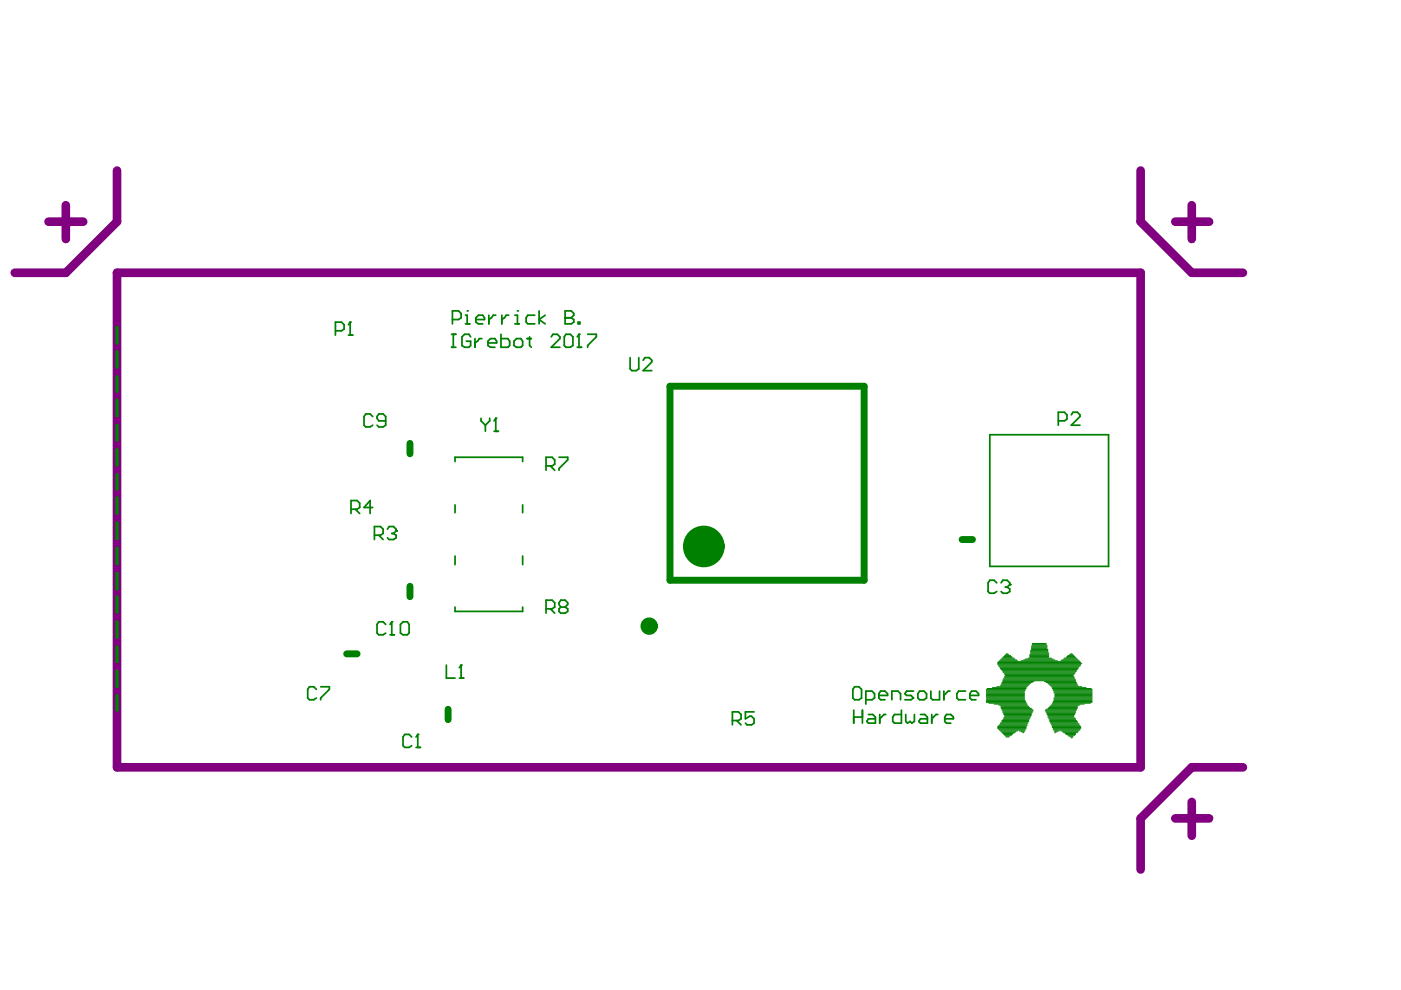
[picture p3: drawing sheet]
<svg xmlns="http://www.w3.org/2000/svg" width="297mm" height="210mm" viewBox="0 0 297 210" stroke-linecap="round" stroke-linejoin="round" font-family="sans-serif">
<path d="M24.8 36.2v10.8l-10.8 10.8h-10.9M241.8 36.2v10.8l10.9 10.8h10.8M10.3 47h7.3M14 43.5v7.2M24.8 57.8h217v104.9h-217zM249.2 47h7.2M252.7 43.5v7.2M249.2 173.5h7.2M252.7 170v7.2M263.5 162.7h-10.8l-10.9 10.8v10.9" fill="none" stroke="#800080" stroke-width="1.8"/>
<g fill="none" stroke="#008000" stroke-width=".74">
<path d="M24.8 69.4v3.3M24.8 74.5v3.4M24.8 79.9v3.1M24.8 84.8v3.3M24.8 90.2v3.1M24.8 95.3v3.3M24.8 100.6v3.1M24.8 105.6v3.3M24.8 110.9v3.3M24.8 116.2v3.3M24.8 121.6v3.3M24.8 126.5v3.3"/>
<path d="M24.8 131.8v3.3M24.8 137.2v3.1M24.8 142.3v3.3M24.8 147.4v3.2"/>
</g>
<path d="M86.9 94v2.2M142.1 81.9h41.1v41.1h-41.1zM204 114.4h2.2M73.5 138.6h2.2M86.9 124.3v2.2M95 150.4v2.2" fill="none" stroke="#008000" stroke-width="1.5"/>
<path d="M71.1 70.1h1.3l.6-.3v-.9l-.6-.6h-1.3v2.8M73.9 71.1h.9M74.2 68.3v2.8M96.5 97.9v-1h14.3v1M209.9 92.2h25.1v27.9h-25.1zM96.5 107v1.7M96.5 117.9v1.8M110.8 107v1.7M110.8 117.9v1.8M96.5 128.7v.9h14.3v-.9M67.1 146.2l-.6-.6h-.9l-.4 .6v1.8l.4 .4h.9l.6-.4M68 145.6h1.8v.6l-1.8 1.8v.4" fill="none" stroke="#008000" stroke-width=".37"/>
<g fill="none" stroke="#008000" stroke-width=".21">
<path d="M212.1 139.9h3.5M212.2 139.7h3M212.4 139.6h2.6M212.6 139.4h2M212.8 139.2h1.7M213 139h1.3M213.2 138.8h.7M213.4 138.6h.3M217 139.9h6.6M217.4 139.7h5.9M217.9 139.6h5M218.3 138.8h4.1"/>
<path d="M218.3 139h4.1M218.3 139.2h4.1M218.3 139.4h4.1M218.5 138.4h3.9M218.5 138.6h3.9M218.5 137.9h3.7M218.5 138.1h3.7M218.5 138.3h3.7M218.7 137h3.3M218.7 137.2h3.3M218.7 137.3h3.3M218.7 137.5h3.3"/>
<path d="M218.7 137.7h3.5M218.9 136.4h2.9M218.9 136.6h2.9M218.9 136.8h3.1M225.1 139.9h3.5M225.5 139.7h2.9M225.7 139.6h2.5M226 139.4h2.1M226.2 139.2h1.7M226.4 139h1.3M226.8 138.8h.7M227 138.6h.3"/>
<path d="M209.1 146.2h8.3M209.1 146.3h8.3M209.1 146.5h8.1M209.1 146.7h8.1M209.1 146.9h8.1M209.1 147.1h8.1M209.1 147.3h8.1M209.1 147.4h8.1M209.1 147.6h8.1M209.1 147.8h8.1M209.1 148h8.1M209.1 148.2h8.1"/>
<path d="M209.1 148.4h8.1M209.1 148.5h8.3M209.1 148.7h8.3M209.1 148.9h8.5M209.3 146h8.3M209.7 149.1h7.9M210.4 145.8h7.2M210.8 149.3h7M211.3 145.6h6.5M211.5 154.1h6.1M211.5 154.2h6.1M211.5 154.4h6.1"/>
<path d="M211.5 140.5h17.7M211.5 140.7h17.8M211.5 140.8h17.7M211.7 153.9h6.1M211.7 154.6h5.7M211.7 149.5h6.1M211.7 140.3h17.3M211.7 141h17.5M211.7 141.2h17.3M211.9 153.7h5.9M211.9 154.8h5.5M211.9 140.1h3.8"/>
<path d="M211.9 141.4h16.9M212.1 153.3h5.8M212.1 153.5h5.7M212.1 155h3.6M212.1 145.4h5.8M212.1 149.7h5.8M212.1 141.6h16.5M212.1 141.8h16.5M212.2 153.1h5.7M212.2 155.2h3.2M212.2 145.1h6.1M212.2 145.2h5.9"/>
<path d="M212.2 149.8h5.9M212.2 150h6.1M212.2 150.2h6.5M212.2 141.9h16.2M212.4 155.3h2.8M212.4 144.7h6.5M212.4 144.9h6.1M212.4 150.4h6.5M212.4 150.6h6.6M212.4 152.8h5.7M212.4 153h5.7M212.4 142.1h15.8"/>
<path d="M212.6 155.5h2.2M212.6 144.5h6.6M212.6 150.8h6.4M212.6 150.9h6.3M212.6 151.1h6.3M212.6 152.6h5.5M212.6 142.3h15.6M212.6 142.5h15.5M212.6 144.1h15.5M212.6 144.3h15.5M212.8 155.7h1.8M212.8 151.3h5.9"/>
<path d="M212.8 151.5h5.9M212.8 152.2h5.5M212.8 152.4h5.5M212.8 142.7h15.1M212.8 143.8h15.1M212.8 144h15.1M213 155.9h1.5M213 151.7h5.7M213 151.9h5.5M213 152h5.5M213 142.9h14.9M213 143h14.7"/>
<path d="M213 143.4h14.7M213 143.6h14.7M213.2 156.1h.9M213.2 143.2h14.3M213.4 156.3h.5M216.1 155h1.1M216.5 155.2h.7M216.5 140.1h7.7M216.8 155.3h.2M221.4 144.5h6.7M221.6 150.6h6.6M221.6 150.8h6.5"/>
<path d="M221.8 144.7h6.4M221.8 150.4h6.4M221.8 150.9h6.3M221.8 151.1h6.3M222 151.3h5.9M222 151.5h5.9M222.2 144.9h6M222.2 150.2h6.2M222.2 151.7h5.5M222.2 151.9h5.5M222.2 152h5.5M222.4 145.1h6"/>
<path d="M222.4 150h6M222.4 152.2h5.5M222.4 152.4h5.7M222.5 145.2h5.9M222.5 149.8h5.9M222.5 152.6h5.6M222.5 152.8h5.7M222.5 153h5.9M222.7 153.1h5.7M222.7 153.3h5.9M222.7 145.4h5.9M222.7 149.7h5.9"/>
<path d="M222.9 153.5h5.9M222.9 153.7h5.9M222.9 145.6h6.4M222.9 149.5h6.1M223.1 153.9h5.9M223.1 154.1h6.1M223.1 154.2h6.1M223.1 149.3h6.8M223.1 145.8h7.2M223.1 146h8.3M223.1 149.1h8.1M223.3 154.4h5.9"/>
<path d="M223.3 154.6h5.7M223.3 146.2h8.2M223.3 146.3h8.2M223.3 148.7h8.2M223.3 148.9h8.2M223.5 154.8h5.5M223.5 155h1.1M223.5 146.5h8M223.5 146.7h8M223.5 146.9h8M223.5 148h8M223.5 148.2h8"/>
<path d="M223.5 148.4h8M223.5 148.5h8M223.6 155.2h.6M223.6 155.3h.2M223.6 147.1h7.9M223.6 147.3h7.9M223.6 147.4h7.9M223.6 147.6h7.9M223.6 147.8h7.9M224.9 155h3.7M224.9 140.1h3.9M225.3 155.2h3.3"/>
<path d="M225.5 155.3h2.9M225.8 155.5h2.3M226 155.7h2.1M226.4 155.9h1.5M226.6 156.1h.9M227 156.3h.5M227.1 156.4h.2"/>
</g>
<circle cx="74.2" cy="68.3" r=".18" fill="#008000"/>
<path d="M74.2 68.3l-.3 .6M87.3 156.3l-.6-.6h-.9l-.3 .6v1.8l.3 .4h.9l.6-.4M88.2 158.5h.9M88.6 155.7v2.8" fill="none" stroke="#008000" stroke-width=".37"/>
<circle cx="88.6" cy="155.7" r=".18" fill="#008000"/>
<path d="M81.8 132.4l-.6-.6h-.9l-.4 .6v1.8l.4 .4h.9l.6-.4M82.7 134.6h.9M83.1 131.8v2.8M88.6 155.7l-.4 .6" fill="none" stroke="#008000" stroke-width=".37"/>
<circle cx="83.1" cy="131.8" r=".18" fill="#008000"/>
<path d="M79.4 113.5h1.3l.5-.4v-.9l-.5-.6h-1.3v2.8M80.3 113.5l.9 .9M82.1 112.2l.4-.6h.9l.6 .6v.4M83.1 131.8l-.4 .6M84.9 132.4l.6-.6h.9l.3 .6v1.8l-.3 .4h-.9l-.6-.4z" fill="none" stroke="#008000" stroke-width=".37"/>
<circle cx="84" cy="112.6" r=".18" fill="#008000"/>
<path d="M83.1 113.1h.3M83.4 113.1l.6 .4v.5l-.6 .4h-.9l-.4-.4M84 112.6l-.6 .5M94.6 141v2.8h1.9M97.4 143.8h.9M97.8 141v2.8" fill="none" stroke="#008000" stroke-width=".37"/>
<circle cx="97.8" cy="141" r=".18" fill="#008000"/>
<path d="M102 88.7v.5l.9 1M102.9 90.2v1.2M103.8 88.7v.5l-.9 1M104.7 91.4h1M105.1 88.7v2.7M97.8 141l-.4 .6" fill="none" stroke="#008000" stroke-width=".37"/>
<circle cx="105.1" cy="88.7" r=".18" fill="#008000"/>
<g fill="none" stroke="#008000" stroke-width=".37">
<path d="M133.6 75.8v2.4l.4 .4h.9l.5-.4v-2.4M136.4 76.4l.3-.6h.9l.6 .6v.3l-1.8 1.9h1.8M79 88.3l-.5-.5h-1l-.3 .5v1.9l.3 .3h1l.5-.3M81.8 89.2h-1.5l-.4-.5v-.4l.4-.5h.9l.6 .5v1.9l-.6 .3h-.9l-.4-.3M105.1 88.7l-.4 .5M115.8 98.8h1.3l.5-.4v-.9l-.5-.6h-1.3v2.8M116.7 98.8l.9 .9M118.5 96.9h1.9v.6l-1.9 1.8v.4M224.4 89.2h1.3l.5-.3v-.9l-.5-.6h-1.3v2.8M227.1 88l.4-.6h.9l.6 .6v.3l-1.9 1.9h1.9M74.4 108h1.3l.6-.4v-.9l-.6-.6h-1.3v2.8M75.3 108l1 .9"/>
<path d="M79 107.6h-1.8l1.3-1.5v2.8M115.8 129.1h1.3l.5-.4v-.9l-.5-.6h-1.3v2.8M116.7 129.1l.9 .9M118.9 128.7l-.4-.5v-.4l.4-.6h.9l.6 .6v.4l-.6 .5M118.9 128.7l-.4 .4v.5l.4 .4h.9l.6-.4v-.5l-.6-.4M118.9 128.7h.9M211.3 123.6l-.5-.6h-.9l-.4 .6v1.8l.4 .4h.9l.5-.4M212.2 123.6l.4-.6h.9l.6 .6v.3M155.3 152.8h1.3l.5-.4v-.9l-.5-.6h-1.3v2.8M156.2 152.8l.9 .9M159.9 150.9h-1.9v1.5l1-.5h.3l.6 .5v.9l-.6 .4h-.9l-.4-.4M181 150.6v2.7"/>
<path d="M181 152h1.8M181.2 145.6h.9l.6 .6v1.8l-.6 .4h-.9l-.4-.4v-1.8zM182.8 150.6v2.7M183.6 148.4h1.3l.5-.4v-.9l-.5-.6h-1.3v2.8M184.1 151.5h1l.5 .5v1.3h-1.5l-.3-.3 .3-.6h1.5M186.3 147.4h1.9v-.3l-.6-.6h-.9l-.4 .6v.9l.4 .4h.9M186.5 151.5v1.8M187.8 151.5h-.4l-.9 .9M189.1 148.4v-1.9h1.3l.5 .6v1.3M191.1 150.6v2.7h-1.5l-.3-.3v-1l.3-.5h1.5M192 151.5v1.5l.4 .3 .6-.3 .3 .3 .6-.3v-1.5M193.7 146.5h-1.5l-.3 .6 .3 .3h.9l.6 .6-.6 .4h-1.2"/>
<path d="M195 146.5h.9l.5 .6v.9l-.5 .4h-.9l-.4-.4v-.9zM195.2 151.5h.9l.5 .5v1.3h-1.4l-.4-.3 .4-.6h1.4M197.4 146.5v1.5l.3 .4h1.5v-1.9M197.5 151.5v1.8M198.8 151.5h-.3l-1 .9M200.1 146.5v1.9M200.3 152.4h1.8v-.4l-.5-.5h-.9l-.4 .5v1l.4 .3h.9M201.4 146.5h-.4l-.9 .9M204.7 146.5h-1.5l-.3 .6v.9l.3 .4h1.5M205.6 147.4h1.9v-.3l-.6-.6h-.9l-.4 .6v.9l.4 .4h.9"/>
</g>
<circle cx="214.1" cy="123.9" r=".18" fill="#008000"/>
<path d="M95.9 67.8h1.3l.6-.4v-.9l-.6-.6h-1.3v2.8M98.7 68.7h.9M98.7 66.8h.3v1.9M213.2 124.5h.3M213.5 124.5l.6 .4v.5l-.6 .4h-.9l-.4-.4M214.1 123.9l-.6 .6" fill="none" stroke="#008000" stroke-width=".37"/>
<circle cx="99" cy="65.9" r=".18" fill="#008000"/>
<path d="M100.9 67.8h1.8v-.4l-.3-.6h-1l-.5 .6v.9l.5 .4h1M103.6 66.8v1.9M105.1 66.8h-.5l-.4 .6-.6 .4M106.4 66.8v1.9M107.9 66.8h-.6l-.3 .6-.6 .4M109.2 68.7h.9M109.2 66.8h.5v1.9" fill="none" stroke="#008000" stroke-width=".37"/>
<circle cx="109.7" cy="65.9" r=".18" fill="#008000"/>
<path d="M113.4 66.8h-1.5l-.4 .6v.9l.4 .4h1.5M114.3 65.9v2.8M115.6 66.8l-1.3 1 1.3 .9M119.8 65.9v2.8h1.3l.6-.4v-.5l-.6-.4h-1.3" fill="none" stroke="#008000" stroke-width=".37"/>
<circle cx="119.8" cy="67.4" r=".18" fill="#008000"/>
<g fill="none" stroke="#008000" stroke-width=".37">
<path d="M95.7 70.9h1M95.7 73.6h1M96.1 70.9v2.7M99.8 71.4l-.4-.5h-.9l-.6 .5v1.9l.6 .3h.9l.4-.3v-1h-.9M100.7 71.8v1.8M102.2 71.8h-.6l-.3 .5-.6 .4M103.5 72.7h1.8v-.4l-.4-.5h-.9l-.5 .5v1l.5 .3h.9M106.2 70.9v2.7h1.5l.4-.3v-1l-.4-.5h-1.5M109 72.3l.5-.5h.9l.4 .5v1l-.4 .3h-.9l-.5-.3zM111.7 71.8h.9M112.3 71.4v1.9l.3 .3M116.9 71.4l.3-.5h1l.5 .5v.4l-1.8 1.8h1.8"/>
<path d="M119.8 65.9h1.3l.6 .6v.3l-.6 .6h-1.3M120 70.9h.9l.6 .5v1.9l-.6 .3h-.9l-.4-.3v-1.9zM122.4 73.6h.9M122.6 68.3h.3v.4h-.3zM122.8 70.9v2.7"/>
</g>
<circle cx="122.8" cy="70.9" r=".18" fill="#008000"/>
<path d="M122.8 70.9l-.4 .5M124.6 70.9h1.8v.5l-1.8 1.9v.3" fill="none" stroke="#008000" stroke-width=".37"/>
<circle cx="137.6" cy="132.8" r=".92" fill="none" stroke="#008000" stroke-width="1.8"/>
<circle cx="149.2" cy="115.9" r="2.2" fill="none" stroke="#008000" stroke-width="4.4"/>
</svg>
